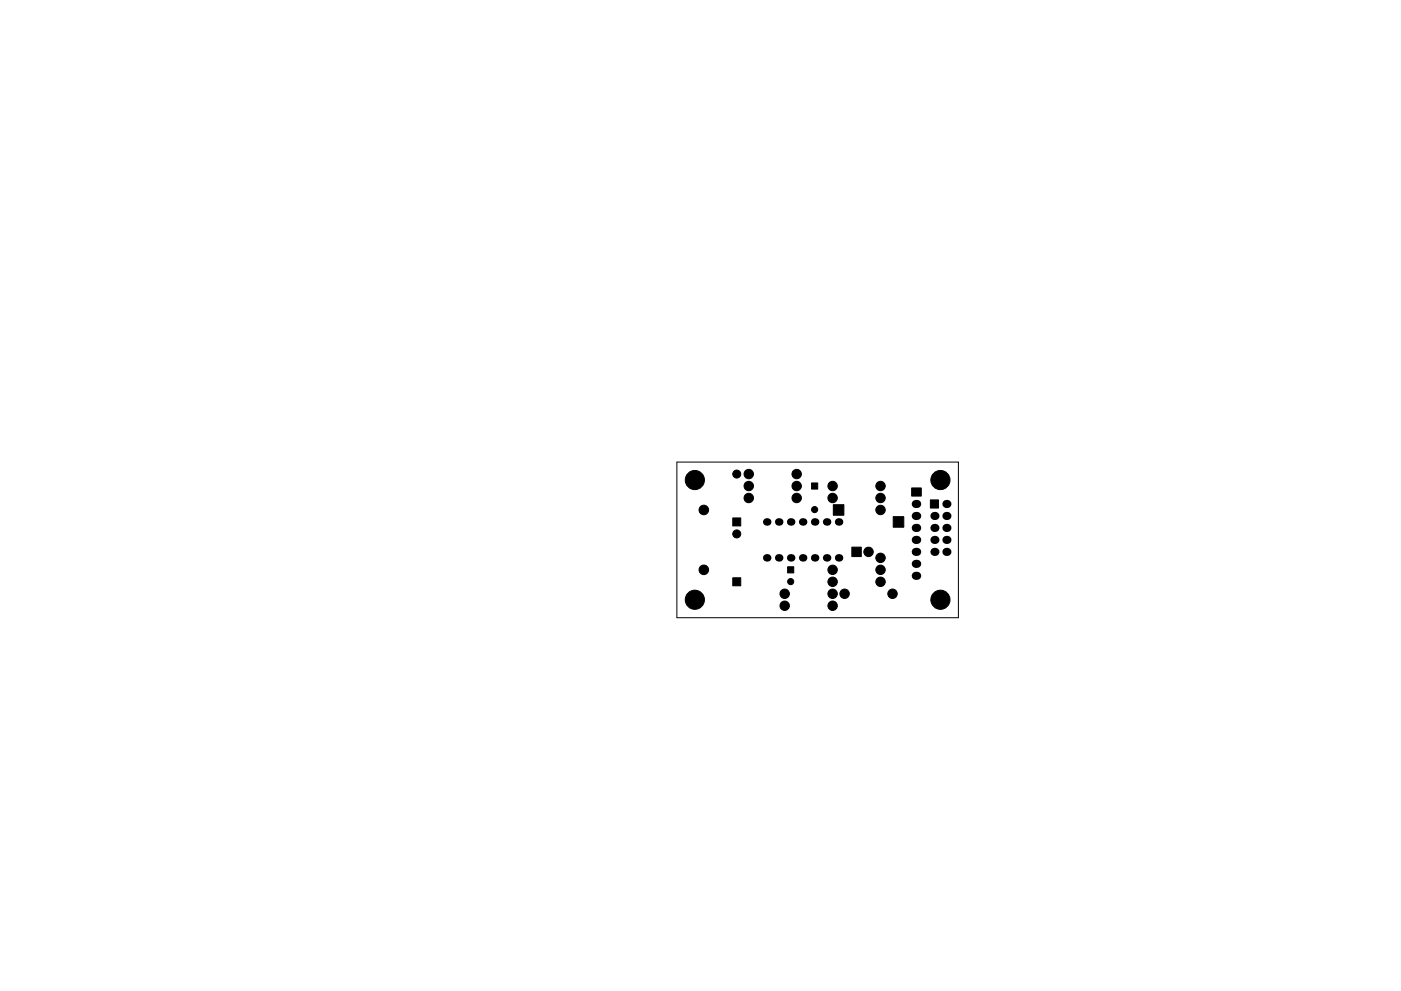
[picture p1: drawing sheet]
<svg xmlns="http://www.w3.org/2000/svg" width="297mm" height="210mm" viewBox="0 0 297 210" stroke-linecap="round" stroke-linejoin="round" font-family="sans-serif">
<path d="M143.5 98h59.7v33.1h-59.7z" fill="none" stroke="#000" stroke-width=".21"/>
<g fill="#000" stroke="#000" stroke-width=".21">
<path d="M155.4 109.9h1.7v1.7h-1.7zM172.1 102.5h1.3v1.3h-1.3zM176.7 107.1h2.2v2.2h-2.2zM180.6 116.1h2v2h-2zM189.4 109.6h2.2v2.3h-2.2zM193.3 103.5h2v1.8h-2zM197.3 106.1h1.7v1.7h-1.7zM155.4 122.6h1.7v1.7h-1.7zM167 120.2h1.3v1.3h-1.3z"/>
<circle cx="147.3" cy="101.8" r="2.03"/>
<circle cx="149.2" cy="108.2" r="1.02"/>
<circle cx="156.2" cy="113.3" r=".85"/>
<circle cx="156.2" cy="100.6" r=".85"/>
<circle cx="158.7" cy="103.1" r="1"/>
<circle cx="158.7" cy="105.7" r="1"/>
<circle cx="158.7" cy="100.6" r="1"/>
<circle cx="168.9" cy="105.7" r="1"/>
<circle cx="168.9" cy="103.1" r="1"/>
<circle cx="168.9" cy="100.6" r="1"/>
<circle cx="172.7" cy="108.1" r=".65"/>
<circle cx="176.5" cy="103.1" r="1"/>
<circle cx="176.5" cy="105.7" r="1"/>
<circle cx="184.1" cy="117.1" r="1"/>
<circle cx="186.7" cy="118.4" r="1"/>
<circle cx="186.7" cy="105.7" r="1"/>
<circle cx="186.7" cy="103.1" r="1"/>
<circle cx="186.7" cy="108.2" r="1"/>
<circle cx="199.4" cy="101.8" r="2.03"/>
<circle cx="147.3" cy="127.2" r="2.03"/>
<circle cx="149.2" cy="120.9" r="1.02"/>
<circle cx="166.4" cy="128.5" r="1"/>
<circle cx="166.4" cy="126" r="1"/>
<circle cx="167.6" cy="123.4" r=".65"/>
<circle cx="176.5" cy="128.5" r="1"/>
<circle cx="176.5" cy="120.9" r="1"/>
<circle cx="176.5" cy="123.4" r="1"/>
<circle cx="176.5" cy="126" r="1"/>
<circle cx="179.1" cy="126" r="1"/>
<circle cx="186.7" cy="123.4" r="1"/>
<circle cx="186.7" cy="120.9" r="1"/>
<circle cx="189.2" cy="126" r="1"/>
<circle cx="199.4" cy="127.2" r="2.03"/>
</g>
<path d="M194.2 106.9h.3M194.2 109.5h.3M194.2 112h.3M194.2 114.5h.3M194.2 117.1h.3M194.2 119.6h.3M194.2 122.2h.3" fill="none" stroke="#000" stroke-width="1.7"/>
<g fill="#000">
<circle cx="162.6" cy="110.7" r=".8"/>
<circle cx="162.6" cy="118.4" r=".8"/>
<circle cx="165.1" cy="110.7" r=".8"/>
<circle cx="165.1" cy="118.4" r=".8"/>
<circle cx="167.6" cy="118.4" r=".8"/>
<circle cx="167.6" cy="110.7" r=".8"/>
<circle cx="170.2" cy="110.7" r=".8"/>
<circle cx="170.2" cy="118.4" r=".8"/>
<circle cx="172.7" cy="110.7" r=".8"/>
<circle cx="172.7" cy="118.4" r=".8"/>
<circle cx="175.3" cy="110.7" r=".8"/>
<circle cx="175.3" cy="118.4" r=".8"/>
<circle cx="177.8" cy="110.7" r=".8"/>
<circle cx="177.8" cy="118.4" r=".8"/>
<circle cx="198.1" cy="117.1" r=".86"/>
<circle cx="198.1" cy="112" r=".86"/>
<circle cx="198.1" cy="114.5" r=".86"/>
<circle cx="198.1" cy="109.5" r=".86"/>
<circle cx="200.7" cy="106.9" r=".86"/>
<circle cx="200.7" cy="114.5" r=".86"/>
<circle cx="200.7" cy="109.5" r=".86"/>
<circle cx="200.7" cy="117.1" r=".86"/>
<circle cx="200.7" cy="112" r=".86"/>
</g>
</svg>
